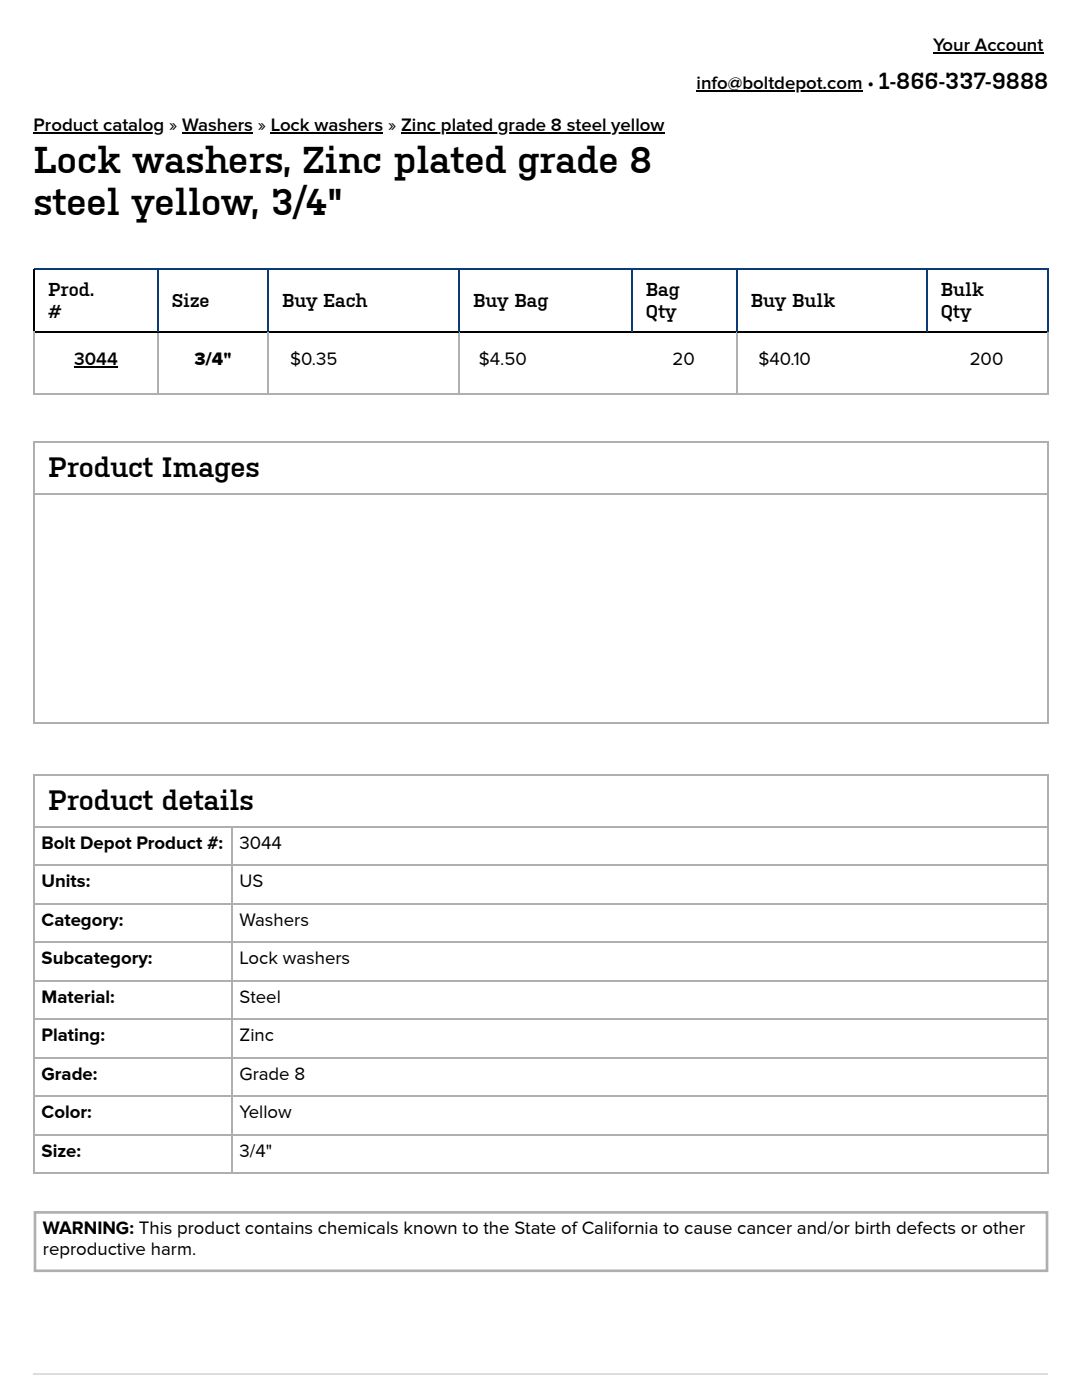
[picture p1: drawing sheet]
<svg xmlns="http://www.w3.org/2000/svg" width="216mm" height="279mm" viewBox="0 0 216 279" stroke-linecap="round" stroke-linejoin="round" font-family="sans-serif">
<defs><g id="words">
<g font-size="7.4">
<text x="6.7" y="34.5">Lock washers, Zinc plated grade 8</text>
<text x="6.7" y="43">steel yellow, 3/4&quot;</text>
</g>
<g font-size="5.6">
<text x="9.6" y="95.1">Product Images</text>
<text x="9.6" y="161.5">Product details</text>
</g>
<text font-size="4.6" x="175.1" y="17.8">1-866-337-9888</text>
<g font-size="3.7">
<text x="185.9" y="10.1">Your Account</text>
<text x="138.8" y="17.8">info@boltdepot.com •</text>
<text x="6.7" y="26">Product catalog » Washers » Lock washers » Zinc plated grade 8 steel yellow</text>
<text x="9.6" y="59.1">Prod.</text>
<text x="128.7" y="59.1">Bag</text>
<text x="187.4" y="59.1">Bulk</text>
<text x="9.6" y="63.3">#</text>
<text x="34.2" y="61.2">Size</text>
<text x="56.2" y="61.2">Buy Each</text>
<text x="94.3" y="61.2">Buy Bag</text>
<text x="128.7" y="63.3">Qty</text>
<text x="149.6" y="61.2">Buy Bulk</text>
<text x="187.4" y="63.3">Qty</text>
<text x="14.8" y="72.8">3044</text>
<text x="38.7" y="72.8">3/4&quot;</text>
<text x="57.8" y="72.8">$0.35</text>
<text x="95.4" y="72.8">$4.50</text>
<text x="134" y="72.8">20</text>
<text x="151.1" y="72.8">$40.10</text>
<text x="193.2" y="72.8">200</text>
<text x="8.3" y="169.2">Bolt Depot Product #:</text>
<text x="47.7" y="169.2">3044</text>
<text x="8.3" y="176.8">Units:</text>
<text x="47.7" y="176.8">US</text>
<text x="8.3" y="184.5">Category:</text>
<text x="47.7" y="184.5">Washers</text>
<text x="8.3" y="192.2">Subcategory:</text>
<text x="47.7" y="192.2">Lock washers</text>
<text x="8.3" y="199.8">Material:</text>
<text x="47.7" y="199.8">Steel</text>
<text x="8.3" y="207.5">Plating:</text>
<text x="47.7" y="207.5">Zinc</text>
<text x="8.3" y="215.2">Grade:</text>
<text x="47.7" y="215.2">Grade 8</text>
<text x="8.3" y="222.9">Color:</text>
<text x="47.7" y="222.9">Yellow</text>
<text x="8.3" y="230.5">Size:</text>
<text x="47.7" y="230.5">3/4&quot;</text>
<text x="8.6" y="245.9">WARNING: This product contains chemicals known to the State of California to cause cancer and/or birth defects or other</text>
<text x="8.6" y="250.1">reproductive harm.</text>
</g>
</g></defs>
<g fill="none" stroke="#000" stroke-width=".26">
<path d="M138.8 18.2h33M185.9 10.5h22M6.7 26.4h26M36.3 26.4h14.1M53.9 26.4h22.5M79.9 26.4h52.6M6.8 53.8v12.2M7 66.1h24.3M14.8 73.2h8.7M31.6 66.1h21.7M53.5 66.1h37.9M91.6 66.1h55.1"/>
<path d="M146.9 66.1h61.7M7 164.8h201.6"/>
</g>
<g fill="none" stroke="#afafaf" stroke-width=".26">
<path d="M6.7 78.5h202.1M6.8 66v12.7M31.4 66v12.7M53.4 66v12.7M91.5 66v12.7M146.8 66v12.7M208.7 66v12.7M6.7 88.1h202.1M6.7 98.4h202.1M6.8 87.9v56.4M208.7 87.9v56.4M6.7 144.2h202.1"/>
<path d="M6.7 154.5h202.1M6.8 154.3v79.7M208.7 154.3v79.7M6.7 172.5h202.1M6.7 164.8h202.1M46.3 164.7v69.3M6.7 195.5h202.1M6.7 187.8h202.1M6.7 180.1h202.1M6.7 218.5h202.1M6.7 210.8h202.1M6.7 203.2h202.1"/>
<path d="M6.7 233.8h202.1M6.7 226.2h202.1"/>
</g>
<path d="M6.7 53.7h202.1M31.4 53.5v12.7M53.4 53.5v12.7M91.5 53.5v12.7M125.9 53.5v12.7M146.8 53.5v12.7M184.6 53.5v12.7M208.7 53.5v12.7" fill="none" stroke="#0c3a73" stroke-width=".26"/>
<path d="M7 241.7h201.6v11.6h-201.6z" fill="none" stroke="#afafaf" stroke-width=".53"/>
<path d="M6.7 273.8h202.1" fill="none" stroke="#ddd" stroke-width=".26"/>
<use href="#words"/>
</svg>
